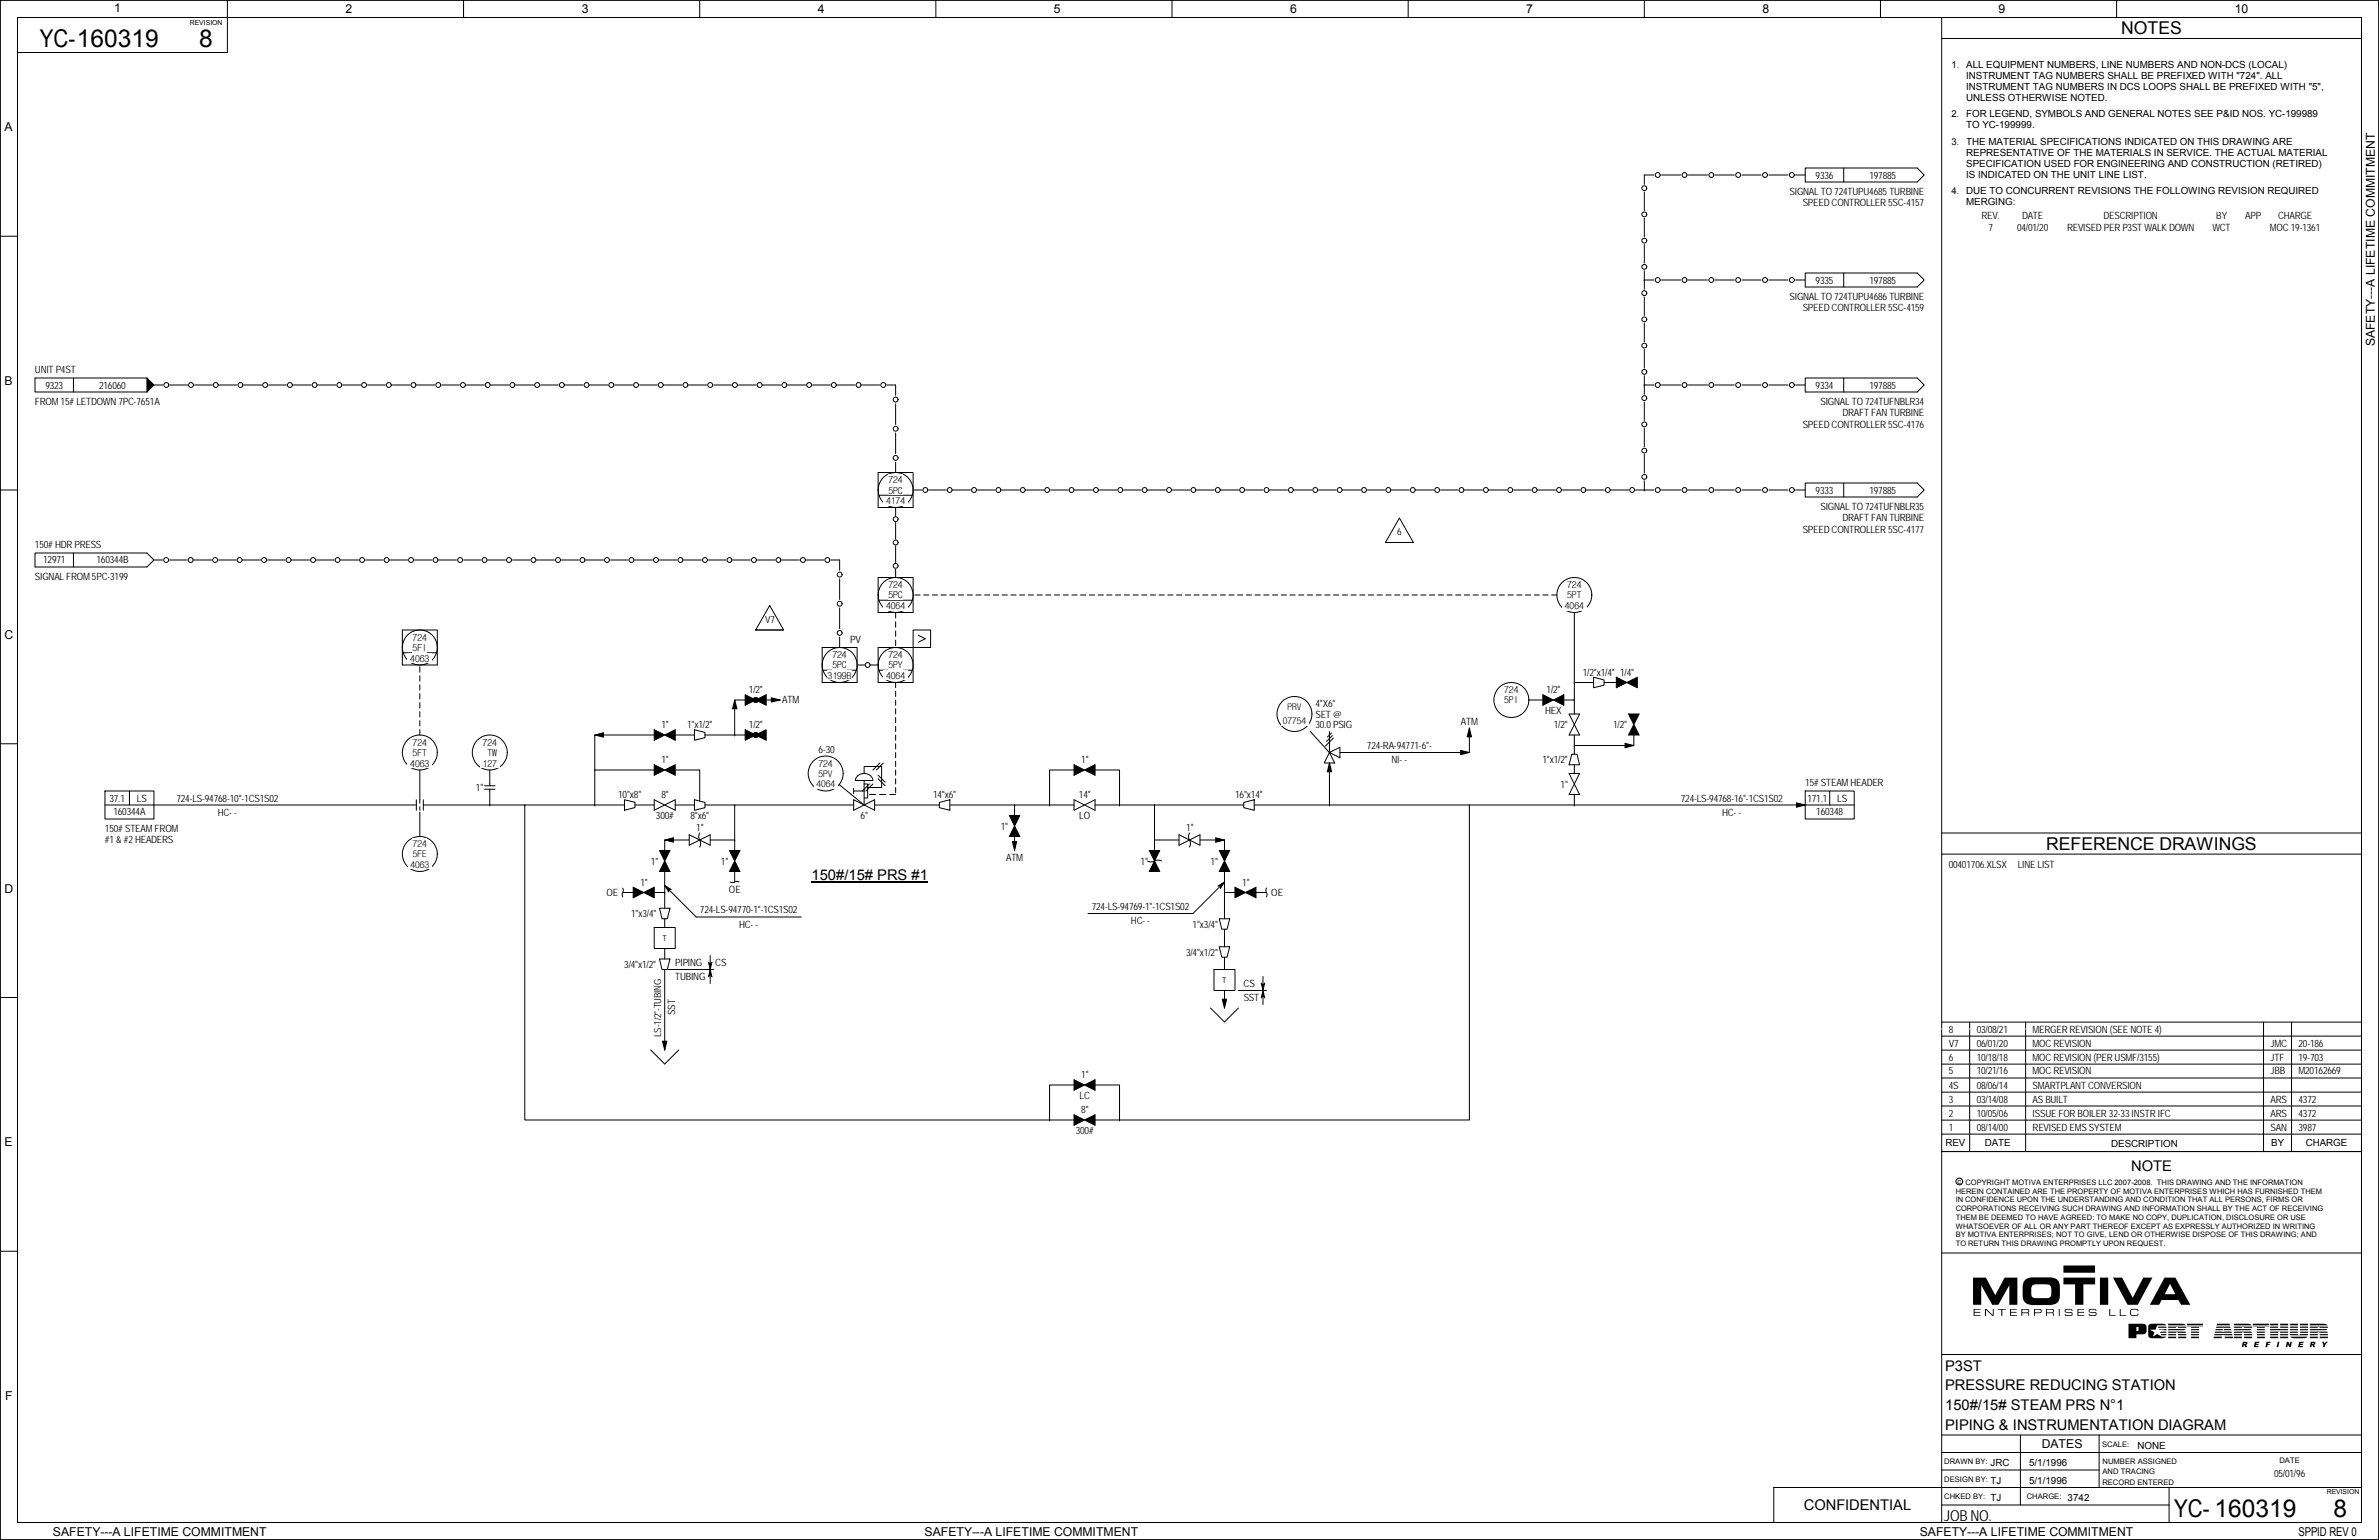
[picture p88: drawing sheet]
<svg xmlns="http://www.w3.org/2000/svg" width="432mm" height="279mm" viewBox="0 0 432 279" stroke-linecap="round" stroke-linejoin="round" font-family="sans-serif">
<defs><g id="words">
<g font-size="4.5">
<text x="7.2" y="8.6">YC-160319</text>
<text x="36.2" y="8.5">8</text>
<text x="394.6" y="275.3">YC- 160319</text>
<text x="423.6" y="275.2">8</text>
</g>
<g font-size="3.2">
<text x="385" y="6.2">NOTES</text>
<text x="371.4" y="154.1">REFERENCE DRAWINGS</text>
</g>
<g font-size="2.7">
<text x="147.3" y="159.7">150#/15# PRS #1</text>
<text x="386.8" y="212.4">NOTE</text>
<text x="353.1" y="248.7">P3ST</text>
<text x="353.1" y="252.2">PRESSURE REDUCING STATION</text>
<text x="353.1" y="255.8">150#/15# STEAM PRS N°1</text>
<text x="353.1" y="259.4">PIPING &amp; INSTRUMENTATION DIAGRAM</text>
<text x="327.4" y="274">CONFIDENTIAL</text>
<text x="352.9" y="275.9">JOB NO.</text>
</g>
<g font-size="2.2">
<text x="20.7" y="2.2">1</text>
<text x="62.7" y="2.4">2</text>
<text x="105.6" y="2.4">3</text>
<text x="148.4" y="2.4">4</text>
<text x="191.3" y="2.4">5</text>
<text x="234.2" y="2.4">6</text>
<text x="277" y="2.4">7</text>
<text x="319.9" y="2.4">8</text>
<text x="362.8" y="2.4">9</text>
<text x="405.6" y="2.4">10</text>
<text x=".8" y="23.8">A</text>
<text x="431" y="62.8" transform="rotate(-90 431 62.8)">SAFETY---A LIFETIME COMMITMENT</text>
<text x=".8" y="69.8">B</text>
<text x=".8" y="115.9">C</text>
<text x=".8" y="161.9">D</text>
<text x=".8" y="208">E</text>
<text x=".9" y="254">F</text>
<text x="370.6" y="262.7">DATES</text>
<text x="9.6" y="278.7">SAFETY---A LIFETIME COMMITMENT</text>
<text x="167.8" y="278.7">SAFETY---A LIFETIME COMMITMENT</text>
<text x="348.4" y="278.7">SAFETY---A LIFETIME COMMITMENT</text>
<text x="417.2" y="278.6">SPPID REV 0</text>
</g>
<g font-size="1.8">
<text x="356.9" y="12.4">ALL EQUIPMENT NUMBERS, LINE NUMBERS AND NON-DCS (LOCAL)</text>
<text x="356.9" y="14.4">INSTRUMENT TAG NUMBERS SHALL BE PREFIXED WITH &quot;724&quot;. ALL</text>
<text x="356.9" y="16.4">INSTRUMENT TAG NUMBERS IN DCS LOOPS SHALL BE PREFIXED WITH &quot;5&quot;,</text>
<text x="356.9" y="18.4">UNLESS OTHERWISE NOTED.</text>
<text x="356.9" y="21.3">FOR LEGEND, SYMBOLS AND GENERAL NOTES SEE P&amp;ID NOS. YC-199989</text>
<text x="356.9" y="23.3">TO YC-199999.</text>
<text x="356.9" y="26.4">THE MATERIAL SPECIFICATIONS INDICATED ON THIS DRAWING ARE</text>
<text x="356.9" y="28.4">REPRESENTATIVE OF THE MATERIALS IN SERVICE. THE ACTUAL MATERIAL</text>
<text x="324.8" y="35.3">SIGNAL TO 724TUPU4685 TURBINE</text>
<text x="329.5" y="32.4">9336</text>
<text x="339.3" y="32.4">197885</text>
<text x="356.9" y="30.3">SPECIFICATION USED FOR ENGINEERING AND CONSTRUCTION (RETIRED)</text>
<text x="356.9" y="32.3">IS INDICATED ON THE UNIT LINE LIST.</text>
<text x="356.9" y="35.3">DUE TO CONCURRENT REVISIONS THE FOLLOWING REVISION REQUIRED</text>
<text x="327.2" y="37.4">SPEED CONTROLLER 5SC-4157</text>
<text x="356.9" y="37.3">MERGING:</text>
<text x="359.6" y="39.8">REV.</text>
<text x="360.9" y="41.8">7</text>
<text x="366.1" y="41.8">04/01/20</text>
<text x="367" y="39.8">DATE</text>
<text x="375.2" y="41.8">REVISED PER P3ST WALK DOWN</text>
<text x="381.8" y="39.8">DESCRIPTION</text>
<text x="401.6" y="41.8">WCT</text>
<text x="402.3" y="39.8">BY</text>
<text x="407.5" y="39.8">APP</text>
<text x="412" y="41.8">MOC 19-1361</text>
<text x="413.5" y="39.8">CHARGE</text>
<text x="329.5" y="51.4">9335</text>
<text x="339.3" y="51.4">197885</text>
<text x="324.8" y="54.4">SIGNAL TO 724TUPU4686 TURBINE</text>
<text x="327.2" y="56.5">SPEED CONTROLLER 5SC-4159</text>
<text x="6.4" y="67.7">UNIT P4ST</text>
<text x="8.2" y="70.5">9323</text>
<text x="18" y="70.5">216060</text>
<text x="329.5" y="70.5">9334</text>
<text x="339.3" y="70.5">197885</text>
<text x="6.4" y="73.4">FROM 15# LETDOWN 7PC-7651A</text>
<text x="327.2" y="77.6">SPEED CONTROLLER 5SC-4176</text>
<text x="330.4" y="73.4">SIGNAL TO 724TUFNBLR34</text>
<text x="334.4" y="75.5">DRAFT FAN TURBINE</text>
<text x="329.5" y="89.5">9333</text>
<text x="339.3" y="89.5">197885</text>
<text x="330.4" y="92.5">SIGNAL TO 724TUFNBLR35</text>
<text x="334.4" y="94.6">DRAFT FAN TURBINE</text>
<text x="6.3" y="99.5">150# HDR PRESS</text>
<text x="253.6" y="97.1">6</text>
<text x="327.2" y="96.6">SPEED CONTROLLER 5SC-4177</text>
<text x="6.3" y="105.2">SIGNAL FROM 5PC-3199</text>
<text x="7.8" y="102.2">12971</text>
<text x="17.5" y="102.2">160344B</text>
<text x="138.9" y="113">V7</text>
<text x="154.3" y="116.6">PV</text>
<text x="135.9" y="125.8">1/2&quot;</text>
<text x="280.7" y="125.8">1/2&quot;</text>
<text x="287.3" y="122.6">1/2&quot;x1/4&quot; 1/4&quot;</text>
<text x="142" y="127.6">ATM</text>
<text x="238.8" y="130.2">SET @</text>
<text x="238.8" y="128.3">4&quot;X6&quot;</text>
<text x="265.2" y="131.4">ATM</text>
<text x="280.5" y="129.5">HEX</text>
<text x="120" y="132.1">1&quot;</text>
<text x="124.7" y="132.1">1&quot;x1/2&quot;</text>
<text x="135.9" y="132.1">1/2&quot;</text>
<text x="148.6" y="136.5">6-30</text>
<text x="238.8" y="132.1">30.0 PSIG</text>
<text x="248.1" y="135.9">724-RA-94771-6&quot;-</text>
<text x="282" y="132.1">1/2&quot;</text>
<text x="292.8" y="132.1">1/2&quot;</text>
<text x="86.4" y="143.5">1&quot;</text>
<text x="120" y="138.5">1&quot;</text>
<text x="196.2" y="138.5">1&quot;</text>
<text x="252.6" y="138.4">NI- -</text>
<text x="280" y="138.4">1&quot;x1/2&quot;</text>
<text x="283.2" y="142.9">1&quot;</text>
<text x="327.7" y="142.6">15# STEAM HEADER</text>
<text x="19.9" y="145.4">37.1</text>
<text x="20.6" y="148">160344A</text>
<text x="24.8" y="145.4">LS</text>
<text x="32" y="145.4">724-LS-94768-10&quot;-1CS1S02</text>
<text x="39.5" y="148">HC- -</text>
<text x="112.2" y="144.8">10&quot;x8&quot;</text>
<text x="119.1" y="148.5">300#</text>
<text x="120" y="144.8">8&quot;</text>
<text x="125.3" y="148.6">8&quot;x6&quot;</text>
<text x="156.2" y="148.6">6&quot;</text>
<text x="169.4" y="144.8">14&quot;x6&quot;</text>
<text x="195.8" y="144.8">14&quot;</text>
<text x="195.9" y="148.5">LO</text>
<text x="224.2" y="144.8">16&quot;x14&quot;</text>
<text x="305.1" y="145.4">724-LS-94768-16&quot;-1CS1S02</text>
<text x="312.6" y="148">HC- -</text>
<text x="328.1" y="145.4">171.1</text>
<text x="329.7" y="148">160348</text>
<text x="333.4" y="145.4">LS</text>
<text x="19" y="150.9">150# STEAM FROM</text>
<text x="19" y="153">#1 &amp; #2 HEADERS</text>
<text x="126.4" y="150.8">1&quot;</text>
<text x="181.6" y="150.5">1&quot;</text>
<text x="215.3" y="150.8">1&quot;</text>
<text x="116.2" y="160.7">1&quot;</text>
<text x="118.1" y="156.9">1&quot;</text>
<text x="130.8" y="156.9">1&quot;</text>
<text x="132.3" y="161.9">OE</text>
<text x="182.6" y="156.2">ATM</text>
<text x="207" y="156.9">1&quot;</text>
<text x="219.7" y="156.9">1&quot;</text>
<text x="225.4" y="160.7">1&quot;</text>
<text x="353.7" y="157.5">00401706.XLSX</text>
<text x="366.2" y="157.5">LINE LIST</text>
<text x="110.1" y="162.6">OE</text>
<text x="114.6" y="166.4">1&quot;x3/4&quot;</text>
<text x="127" y="165.7">724-LS-94770-1&quot;-1CS1S02</text>
<text x="198.2" y="165.1">724-LS-94769-1&quot;-1CS1S02</text>
<text x="205.3" y="167.6">HC- -</text>
<text x="230.7" y="162.6">OE</text>
<text x="134.2" y="168.3">HC- -</text>
<text x="215.3" y="173.4">3/4&quot;x1/2&quot;</text>
<text x="216.5" y="168.3">1&quot;x3/4&quot;</text>
<text x="113.3" y="175.6">3/4&quot;x1/2&quot;</text>
<text x="122.6" y="175.3">PIPING</text>
<text x="122.6" y="177.8">TUBING</text>
<text x="129.8" y="175.3">CS</text>
<text x="225.7" y="179.1">CS</text>
<text x="122.6" y="184.1" transform="rotate(-90 122.6 184.1)">SST</text>
<text x="225.7" y="181.6">SST</text>
<text x="120" y="188.1" transform="rotate(-90 120 188.1)">LS-1/2&quot;-TUBING</text>
<text x="353.7" y="189.9">V7</text>
<text x="353.7" y="187.3">8</text>
<text x="358.8" y="189.9">06/01/20</text>
<text x="358.8" y="187.3">03/08/21</text>
<text x="368.9" y="189.9">MOC REVISION</text>
<text x="368.9" y="187.3">MERGER REVISION (SEE NOTE 4)</text>
<text x="412.1" y="189.9">JMC</text>
<text x="417.2" y="189.9">20-186</text>
<text x="196.2" y="195.6">1&quot;</text>
<text x="353.7" y="197.5">4S</text>
<text x="353.7" y="194.9">5</text>
<text x="353.7" y="192.4">6</text>
<text x="358.8" y="194.9">10/21/16</text>
<text x="358.8" y="197.5">08/06/14</text>
<text x="358.8" y="192.4">10/18/18</text>
<text x="368.9" y="197.5">SMARTPLANT CONVERSION</text>
<text x="368.9" y="194.9">MOC REVISION</text>
<text x="368.9" y="192.4">MOC REVISION (PER USMF/3155)</text>
<text x="412.1" y="194.9">JBB</text>
<text x="412.1" y="192.4">JTF</text>
<text x="417.2" y="192.4">19-703</text>
<text x="417.2" y="194.9">M20162669</text>
<text x="195.9" y="199.3">LC</text>
<text x="196.2" y="202">8&quot;</text>
<text x="353.7" y="202.6">2</text>
<text x="353.7" y="200">3</text>
<text x="358.8" y="202.6">10/05/06</text>
<text x="358.8" y="200">03/14/08</text>
<text x="368.9" y="202.6">ISSUE FOR BOILER 32-33 INSTR IFC</text>
<text x="368.9" y="200">AS BUILT</text>
<text x="412.1" y="202.6">ARS</text>
<text x="412.1" y="200">ARS</text>
<text x="417.2" y="202.6">4372</text>
<text x="417.2" y="200">4372</text>
<text x="195.3" y="205.7">300#</text>
<text x="353.1" y="208">REV</text>
<text x="353.7" y="205.1">1</text>
<text x="358.8" y="205.1">08/14/00</text>
<text x="360.2" y="207.9">DATE</text>
<text x="368.9" y="205.1">REVISED EMS SYSTEM</text>
<text x="383.2" y="208">DESCRIPTION</text>
<text x="412.1" y="205.1">SAN</text>
<text x="412.2" y="208">BY</text>
<text x="417.2" y="205.1">3987</text>
<text x="418.5" y="208">CHARGE</text>
<text x="388" y="262.9">NONE</text>
<text x="361.3" y="266">JRC</text>
<text x="361.3" y="269.2">TJ</text>
<text x="368.3" y="266">5/1/1996</text>
<text x="368.3" y="269.2">5/1/1996</text>
<text x="412.7" y="268">05/01/96</text>
<text x="361.3" y="272.4">TJ</text>
<text x="375.3" y="272.4">3742</text>
</g>
<g font-size="1.7">
<text x="354.2" y="12.3">1.</text>
<text x="354.2" y="21.2">2.</text>
<text x="354.2" y="26.3">3.</text>
<text x="354.2" y="35.2">4.</text>
<text x="161.2" y="87.6">724</text>
<text x="161.2" y="89.5">5PC</text>
<text x="160.8" y="91.4">4174</text>
<text x="161.2" y="106.7">724</text>
<text x="284.4" y="106.7">724</text>
<text x="160.8" y="110.5">4064</text>
<text x="161.2" y="108.6">5PC</text>
<text x="284" y="110.5">4064</text>
<text x="284.4" y="108.6">5PT</text>
<text x="74.9" y="116.2">724</text>
<text x="74.9" y="118.1">5FI</text>
<text x="151.1" y="119.4">724</text>
<text x="161.2" y="119.4">724</text>
<text x="74.5" y="120">4063</text>
<text x="150.2" y="123.2">3199B</text>
<text x="151.1" y="121.3">5PC</text>
<text x="160.8" y="123.2">4064</text>
<text x="161.2" y="121.3">5PY</text>
<text x="273" y="125.7">724</text>
<text x="232.9" y="131.4">07754</text>
<text x="233.7" y="128.9">PRV</text>
<text x="273" y="127.6">5PI</text>
<text x="74.9" y="135.3">724</text>
<text x="74.9" y="137.2">5FT</text>
<text x="87.6" y="135.3">724</text>
<text x="88.5" y="137.2">TW</text>
<text x="74.5" y="139.1">4063</text>
<text x="87.6" y="139.1">127</text>
<text x="148.2" y="142.9">4064</text>
<text x="148.5" y="139.1">724</text>
<text x="148.6" y="140.9">5PV</text>
<text x="74.9" y="153.7">724</text>
<text x="74.9" y="155.6">5FE</text>
<text x="74.5" y="157.5">4063</text>
</g>
<g font-size="1.4">
<text x="120.3" y="170.7">T</text>
<text x="221.9" y="178.3">T</text>
<text x="355.3" y="214.8">c COPYRIGHT MOTIVA ENTERPRISES LLC 2007-2008. THIS DRAWING AND THE INFORMATION</text>
<text x="355" y="216.6">HEREIN CONTAINED ARE THE PROPERTY OF MOTIVA ENTERPRISES WHICH HAS FURNISHED THEM</text>
<text x="355" y="218.1">IN CONFIDENCE UPON THE UNDERSTANDING AND CONDITION THAT ALL PERSONS, FIRMS OR</text>
<text x="355" y="219.7">CORPORATIONS RECEIVING SUCH DRAWING AND INFORMATION SHALL BY THE ACT OF RECEIVING</text>
<text x="355" y="221.3">THEM BE DEEMED TO HAVE AGREED: TO MAKE NO COPY, DUPLICATION, DISCLOSURE OR USE</text>
<text x="355" y="222.9">WHATSOEVER OF ALL OR ANY PART THEREOF EXCEPT AS EXPRESSLY AUTHORIZED IN WRITING</text>
<text x="355" y="224.5">BY MOTIVA ENTERPRISES; NOT TO GIVE, LEND OR OTHERWISE DISPOSE OF THIS DRAWING; AND</text>
<text x="355" y="226.1">TO RETURN THIS DRAWING PROMPTLY UPON REQUEST.</text>
<text x="381.6" y="262.6">SCALE:</text>
<text x="352.9" y="265.7">DRAWN BY:</text>
<text x="352.9" y="268.8">DESIGN BY:</text>
<text x="381.6" y="269.3">RECORD ENTERED</text>
<text x="381.6" y="267.4">AND TRACING</text>
<text x="381.6" y="265.6">NUMBER ASSIGNED</text>
<text x="413.7" y="265.4">DATE</text>
<text x="352.9" y="272">CHKED BY:</text>
<text x="367.9" y="272">CHARGE:</text>
</g>
<g font-size="1.3">
<text x="34.5" y="4.5">REVISION</text>
<text x="422.3" y="271.1">REVISION</text>
</g>
</g></defs>
<g fill="none" stroke="#fff" stroke-width=".18">
<path d="M356.2 10.8h1.3M356.2 19.7h1.3M356.9 10.2v1.3M356.9 19v1.3M352.4 156.8h1.3M353.1 156.2v1.3M121.3 174.6h1.3M121.9 174v1.3M352.4 199.4h1.3M352.4 196.8h1.3M352.4 191.8h1.3M352.4 189.2h1.3"/>
<path d="M352.4 194.3h1.3M353.1 196.2v1.3M353.1 198.8v1.2M353.1 188.6v1.3M353.1 191.1v1.3M353.1 193.7v1.3M357.5 196.8h1.3M357.5 194.3h1.3M357.5 199.4h1.3M357.5 191.8h1.3M357.5 189.2h1.3M358.1 196.2v1.3"/>
<path d="M358.1 188.6v1.3M358.1 191.1v1.3M358.1 193.7v1.3M358.1 198.8v1.2M367.7 194.3h1.3M367.7 199.4h1.3M367.7 196.8h1.3M367.7 191.8h1.3M367.7 189.2h1.3M368.3 188.6v1.3M368.3 191.1v1.3M368.3 193.7v1.3"/>
<path d="M368.3 196.2v1.3M368.3 198.8v1.2M410.8 194.3h1.3M410.8 199.4h1.3M410.8 191.8h1.3M410.8 189.2h1.3M411.5 188.6v1.3M411.5 191.1v1.3M411.5 193.7v1.3M411.5 198.8v1.2M415.9 194.3h1.3M415.9 199.4h1.3"/>
<path d="M415.9 191.8h1.3M415.9 189.2h1.3M416.6 188.6v1.3M416.6 191.1v1.3M416.6 193.7v1.3M416.6 198.8v1.2M352.4 201.9h1.3M352.4 204.5h1.3M353.1 201.3v1.3M353.1 203.8v1.3M357.5 201.9h1.3M357.5 204.5h1.3"/>
<path d="M358.1 201.3v1.3M358.1 203.8v1.3M367.7 201.9h1.3M367.7 204.5h1.3M368.3 201.3v1.3M368.3 203.8v1.3M410.8 201.9h1.3M410.8 204.5h1.3M411.5 201.3v1.3M411.5 203.8v1.3M415.9 201.9h1.3M415.9 204.5h1.3"/>
<path d="M416.6 201.3v1.3M416.6 203.8v1.3M411.5 267.3h1.3M412.1 266.7v1.3"/>
</g>
<path d="M132.4 154.3h1.9l-1 1.9zM133.3 156.2l1 1.9h-1.9zM114.9 161l1.9 .9-1.9 1zM116.8 161.9l1.9-.9v1.9z" fill="#000"/>
<g fill="none" stroke="#000" stroke-width=".18">
<path d="M118.7 145.1v1.9l3.9-1.9v1.9zM120.6 158.1v3.8M125.1 152.4h-4.4v1.9M128.9 152.4h4.4M132.4 154.3l1.9 3.8h-1.9l1.9-3.8zM133.3 158.1v1.9M154.9 145.1v1.9l3.8-1.9v1.9zM158.7 146h11.8M170.5 145.6l1.9-.5v1.9l-1.9-.5zM113 161.9h1.9M114.9 161l3.8 1.9v-1.9l-3.8 1.9zM118.7 168.3h3.9v3.8h-3.9z"/>
<path d="M120.6 161.9h.1"/>
</g>
<path d="M156.2 146.9h1.3v2.1h-1.3z" fill="#fff"/>
<circle cx="149.9" cy="140.3" r="3.2" fill="none" stroke="#000" stroke-width=".18"/>
<g fill="#fff">
<path d="M147.8 141.4h4.2v1.7h-4.2z"/>
<path d="M148.5 137.6h2.7v1.7h-2.7z"/>
<path d="M148.6 139.5h2.5v1.7h-2.5z"/>
</g>
<g fill="none" stroke="#000" stroke-width=".18">
<path d="M159.7 138.4l-1.3 1.3M160.3 138.4l-1.2 1.3M155.5 140.9a1.69 1.69 0 0 1 2.9 .7h-3.1zM156.8 142.2h.7v2.6h-.7M156.8 140.3v-1.2h3.2v3.8h-2.5M156.8 141.6v4.5l-4.5-3.8M157.8 142.2l-1.3 1.3M158.4 142.2l-1.2 1.3M159.4 141.3l1.3 1.3M159.4 140.7l1.3 1.2M194.9 145.1l3.9 1.9v-1.9l-3.9 1.9z"/>
<circle cx="285.7" cy="107.9" r="3.2"/>
</g>
<g fill="#fff">
<path d="M284.4 105.2h2.7v1.7h-2.7z"/>
<path d="M283.6 109h4.3v1.7h-4.3z"/>
<path d="M284.4 107.1h2.7v1.7h-2.7z"/>
</g>
<g fill="none" stroke="#000" stroke-width=".18">
<path d="M159.4 104.8h6.3v6.3h-6.3zM159.5 108.9h6.1"/>
<circle cx="162.6" cy="107.9" r="3.2"/>
</g>
<g fill="#fff">
<path d="M161.2 105.2h2.7v1.7h-2.7z"/>
<path d="M160.4 109h4.3v1.7h-4.3z"/>
<path d="M161.2 107.1h2.7v1.7h-2.7z"/>
</g>
<g fill="none" stroke="#000" stroke-width=".18">
<path d="M27.9 146h47.7M75.6 145.1v1.9M76.2 145.1v.6M76.2 146.4v.6M76.8 145.1v1.9M133.3 146h.1M133.3 152.4h.1M133.3 146v8.3M119.7 164.8h1.9l-.5 1.9h-.9zM119.7 174h1.9l-.5 1.9h-.9zM120.6 161.9v2.9M120.6 166.7v1.6"/>
<path d="M120.6 172.1v1.9M120.6 175.9v14.6M121.3 175.9h8.2M128.6 177.2l.3-.4 .3 .4M128.6 174.6h.1M128.8 176.2h.2M128.9 175.9l.3 1.3M128.9 175.9l-.3 1.3M128.9 173.4v5M128.9 175l-.3-.4 .3 1.3M129.2 174.6h.1M129.2 174.6l-.3 1.3"/>
<path d="M129.2 174.6l-.3 .4M118.1 190.5l2.5 2.5 2.6-2.5M120.2 188.9h.8l-.4 1.6z"/>
<circle cx="76.2" cy="136.5" r="3.2"/>
</g>
<g fill="#000">
<path d="M120.2 188.9h.8l-.4 1.6z"/>
<path d="M128.9 175.9l.3 1.3-.3-.4-.3 .4z" fill-rule="evenodd"/>
<path d="M128.6 174.6l.3 .4 .3-.4-.3 1.3z" fill-rule="evenodd"/>
</g>
<g fill="#fff">
<path d="M74.9 133.8h2.6v1.7h-2.6z"/>
<path d="M74 137.6h4.4v1.7h-4.4z"/>
<path d="M74.9 135.7h2.6v1.7h-2.6z"/>
</g>
<g fill="none" stroke="#000" stroke-width=".18">
<path d="M73 114.3h6.4v6.3h-6.4zM73.2 118.4h6"/>
<circle cx="76.2" cy="117.5" r="3.2"/>
</g>
<g fill="#fff">
<path d="M74.9 114.7h2.6v1.7h-2.6z"/>
<path d="M74 118.5h4.4v1.7h-4.4z"/>
<path d="M74.9 116.6h2.6v1.7h-2.6z"/>
</g>
<circle cx="88.9" cy="136.5" r="3.2" fill="none" stroke="#000" stroke-width=".18"/>
<g fill="#fff">
<path d="M87.6 133.8h2.6v1.7h-2.6z"/>
<path d="M87.2 137.6h3.4v1.7h-3.4z"/>
<path d="M87.6 135.7h2.6v1.7h-2.6z"/>
</g>
<circle cx="76.2" cy="154.9" r="3.2" fill="none" stroke="#000" stroke-width=".18"/>
<g fill="#fff">
<path d="M74.1 156h4.2v1.7h-4.2z"/>
<path d="M74.9 152.2h2.6v1.7h-2.6z"/>
<path d="M74.9 154.1h2.6v1.7h-2.6z"/>
</g>
<g fill="none" stroke="#000" stroke-width=".18">
<path d="M76.2 121v1M76.2 122.6v1M76.2 124.2v1M76.2 125.9v.9M76.2 127.5v1M76.2 129.1v1M76.2 130.7v1M76.2 132.4v.9M76.2 139.7v5.4M107.9 139.7h.1M107.9 139.7h10.8M118.7 133.3h-10.7v12.7"/>
<path d="M118.7 132.4l3.9 1.9v-1.9l-3.9 1.9zM118.7 138.7v2l3.9-2v2zM122.6 133.3h3.4M122.6 139.7h4.4v5.6M126 132.4l2 .5v.9l-2 .5zM128 133.3h7.3M133.3 133.3h.1M135.3 127h-2v6.3M139.1 127h2.5M194.9 139.7h-4.4v6.3M194.9 138.7l3.9 2v-2l-3.9 2zM198.8 139.7h4.4v6.3"/>
<path d="M241.3 132.7v3.8M241.3 138.4v7.6M241.3 136.5l1 1.9h-2zM241.3 136.5l1.9-.9v1.9zM241.7 133l-.8 .7M241.8 133.5l-1 1M242 133.9l-1.4 1.4M266.7 132.1v4.4h-23.5M277.5 127h2.5M280 126l3.8 2v-2l-3.8 2zM283.8 127h2M284.8 129.5h1.9l-1.9 3.8h1.9z"/>
<path d="M285.3 136.8h.9l.5 1.9h-1.9zM285.8 135.3h.1M285.8 133.3v3.5M285.8 127h.1M285.8 127v2.5M285.8 138.7v1.6M296.5 133.3v2h-10.7M76.2 147.3v4.5M107.9 146h.1M154.9 143.5h1.9M154.9 143v1M172.4 146h11.8"/>
<path d="M183.2 148l1.9 3.8h-1.9l1.9-3.8zM184.1 146h.1M184.1 146h10.8M184.1 146v2M184.1 151.8v2.5M190.5 146h.1M198.8 146h4.4M203.2 146h.1M225.7 145.6l1.9-.5v1.9l-1.9-.5zM227.6 146h13.7M241.3 146h.1M284.8 140.3l1.9 3.8h-1.9l1.9-3.8z"/>
<path d="M285.8 144.1v1.9"/>
<circle cx="234.9" cy="129.5" r="3.2"/>
</g>
<path d="M118.7 132.4l1.9 .9-1.9 1zM120.6 139.7l2-1v2zM120.6 133.3l2-.9v1.9zM196.8 139.7l2-1v2zM280 126l1.9 1-1.9 1zM281.9 127l1.9-1v2zM118.7 138.7l2 1-2 1zM183.2 148h1.9l-1 1.9zM184.1 149.9l1 1.9h-1.9zM194.9 138.7l1.9 1-1.9 1z" fill="#000"/>
<path d="M147.3 135.9h1.3M148 135.3v1.2" fill="none" stroke="#fff" stroke-width=".18"/>
<g fill="#fff">
<path d="M232.4 130h5.1v1.7h-5.1z"/>
<path d="M233.7 127.4h2.5v1.7h-2.5z"/>
</g>
<g fill="none" stroke="#000" stroke-width=".18">
<path d="M159.4 85.7h6.3v6.4h-6.3zM159.5 89.9h6.1M166.1 107.9h.9M167.6 107.9h1M169.2 107.9h1M170.8 107.9h.9M172.4 107.9h.9M174 107.9h.9M175.6 107.9h.9M177.1 107.9h1M178.7 107.9h1M180.3 107.9h1"/>
<path d="M181.9 107.9h.9M183.5 107.9h.9M185.1 107.9h.9M186.6 107.9h1M188.2 107.9h1M189.8 107.9h1M191.4 107.9h.9M193 107.9h.9M194.5 107.9h1M196.1 107.9h1M197.7 107.9h1M199.3 107.9h1"/>
<path d="M200.9 107.9h.9M202.5 107.9h.9M204 107.9h1M205.6 107.9h1M207.2 107.9h1M208.8 107.9h.9M210.4 107.9h.9M212 107.9h.9M213.6 107.9h.9M215.1 107.9h1M216.7 107.9h1M218.3 107.9h.9"/>
<path d="M219.9 107.9h.9M221.5 107.9h.9M223.1 107.9h.9M224.6 107.9h1M226.2 107.9h1M227.8 107.9h.9M229.4 107.9h.9M231 107.9h.9M232.5 107.9h1M234.1 107.9h1M235.7 107.9h1M237.3 107.9h1"/>
<path d="M238.9 107.9h.9M240.5 107.9h.9M242 107.9h1M243.6 107.9h1M245.2 107.9h1M246.8 107.9h.9M248.4 107.9h.9M250 107.9h.9M251.5 107.9h1M253.1 107.9h1M254.7 107.9h1M256.3 107.9h.9"/>
<path d="M257.9 107.9h.9M259.5 107.9h.9M261 107.9h1M262.6 107.9h1M264.2 107.9h1M265.8 107.9h.9M267.4 107.9h.9M269 107.9h.9M270.6 107.9h.9M272.1 107.9h1M273.7 107.9h1M275.3 107.9h.9"/>
<path d="M276.9 107.9h.9M278.5 107.9h.9M280 107.9h1M281.6 107.9h1M140 126.6l1.6 .4-1.6 .4zM237.8 132.7l3.5 3.9M241.3 138.4l.4 1.6h-.8zM266.7 132.1l.4 1.6h-.8zM95.2 146h.1M95.2 146v57.2h99.7M95.2 146h12.7M183.7 152.7h.8l-.4 1.6z"/>
<path d="M203.2 146h6.3M209.5 146h.1M209.5 152.4h.1M209.5 146v8.3M209.5 152.4h4.5M217.8 152.4h4.5v1.9M222.2 158.1v8.6M241.3 146h25.4M266.7 146h.1M266.7 146.1v57.1h-67.9M326.1 145.7l1.6 .4-1.6 .4zM327.7 143.5h8.8v5.1h-8.8z"/>
<path d="M327.7 146h8.8M332.1 143.5v2.5M220.3 175.9h3.9v3.8h-3.9zM221.3 166.7h1.9l-.5 1.9h-.9zM221.3 171.8h1.9l-.5 1.9h-.9zM222.2 161.9h.1M222.2 168.6v3.2M222.2 173.7v2.2M222.2 179.7v3.2M224.2 161l3.8 1.9v-1.9l-3.8 1.9zM224.8 179.7h5.1M228 161.9h1.9"/>
<path d="M229.2 179.4h.1M229.2 179.7l-.3 1.3M229.2 177.2v5M229.2 179.7l.3 1.3M229.3 178.8l-.4-.4 .3 1.3M229.5 178.4l-.3 1.3M229.6 178.4l-.4 .4M194.9 196.8h-4.4v6.4M194.9 195.9v1.9l3.9-1.9v1.9zM198.8 196.8h4.4v6.4M219.7 182.9l2.5 2.5 2.6-2.5M221.8 181.3h.8l-.4 1.6z"/>
<path d="M228.9 181l.4-.4 .3 .4M228.9 181h.1M229.5 181h.1M190.5 203.2h.1M194.9 202.2l3.9 2v-2l-3.9 2zM203.2 203.2h.1"/>
<circle cx="162.6" cy="88.9" r="3.2"/>
</g>
<g fill="#000">
<path d="M140 126.6l1.6 .4-1.6 .4zM241.3 138.4l.4 1.6h-.8zM266.7 132.1l.4 1.6h-.8zM183.7 152.7h.8l-.4 1.6zM326.1 145.7l1.6 .3-1.6 .5zM224.2 161l1.9 .9-1.9 1zM226.1 161.9l1.9-.9v1.9zM194.9 195.9l1.9 1-1.9 .9zM196.8 196.8l2-.9v1.9zM221.8 181.3h.8l-.4 1.6zM194.9 202.2l1.9 1-1.9 1zM196.8 203.2l2-1v2z"/>
<path d="M229.2 179.7l.3 1.3-.3-.4-.3 .4z" fill-rule="evenodd"/>
<path d="M228.9 178.4l.3 .4 .3-.4-.3 1.3z" fill-rule="evenodd"/>
</g>
<path d="M146 158.7h1.3M146.7 158.1v1.3" fill="none" stroke="#fff" stroke-width=".18"/>
<path d="M147.3 160h21.1" fill="none" stroke="#000" stroke-width=".19"/>
<g fill="#fff">
<path d="M161.2 86.1h2.7v1.8h-2.7z"/>
<path d="M160.4 89.9h4.3v1.8h-4.3z"/>
<path d="M161.2 88h2.7v1.8h-2.7z"/>
</g>
<g fill="none" stroke="#000" stroke-width=".18">
<path d="M384.2 0v3.2M0 0h431.8v279.4h-431.8zM3.2 3.2h425.4v273h-425.4zM41.3 0v9.5h-38.1M84.1 0v3.2M127 0v3.2M169.9 0v3.2M212.7 0v3.2M255.6 0v3.2M298.4 0v3.2M341.3 0v3.2M352.4 3.2v273"/>
<path d="M352.4 7h76.2M298.4 34.8v3.4M298.4 39.6v3.4M300.2 31.7l-1.8 .1v1.6M301.6 31.7h3.5M306.5 31.7h3.4M311.3 31.7h3.5M316.2 31.7h3.5M321.1 31.7h3.4M325.9 31.7h1.8M327.7 30.5h20.3l1.3 1.2-1.3 1.3h-20.3zM334.6 30.5v2.5"/>
<path d="M0 42.9h3.2M298.4 50.8h.1M298.4 44.3v3.4M298.4 49.1v3.4M298.4 53.9v3.4M298.4 58.6v3.4M298.4 50.8h1.8M301.6 50.8h3.5M306.5 50.8h3.4M311.3 50.8h3.5M316.2 50.8h3.5M321.1 50.8h3.4"/>
<path d="M325.9 50.8h1.8M327.7 49.5h20.3l1.3 1.3-1.3 1.3h-20.3zM334.6 49.5v2.6M13.3 68.6v2.5M26.7 68.6l1.2 1.2-1.2 1.3M26.7 68.6v2.5M26.7 68.6h-20.4v2.5h20.4M27.9 69.8h1.6M30.8 69.8h3.2M35.3 69.8h3.2M39.8 69.8h3.2M44.3 69.8h3.2"/>
<path d="M48.8 69.8h3.2M53.3 69.8h3.2M57.7 69.8h3.3M62.2 69.8h3.2M66.7 69.8h3.2M71.2 69.8h3.2M75.7 69.8h3.2M80.2 69.8h3.2M84.7 69.8h3.2M89.2 69.8h3.2M93.6 69.8h3.3M98.1 69.8h3.2"/>
<path d="M102.6 69.8h3.2M107.1 69.8h3.2M111.6 69.8h3.2M116.1 69.8h3.2M120.6 69.8h3.2M125.1 69.8h3.2M129.5 69.8h3.3M134 69.8h3.2M138.5 69.8h3.2M143 69.8h3.2M147.5 69.8h3.2M152 69.8h3.2"/>
<path d="M156.5 69.8h3.2M161 69.8h1.6v1.9M162.6 73.3v3.7M162.6 78.5v3.8M298.4 69.8h.1M298.4 69.8h1.8M298.4 63.4v3.4M298.4 68.2v3.3M298.4 72.9v3.4M298.4 77.7v3.4M301.6 69.8h3.5M306.5 69.8h3.4"/>
<path d="M311.3 69.8h3.5M316.2 69.8h3.5M321.1 69.8h3.4M325.9 69.8h1.8M327.7 68.6h20.3l1.3 1.3-1.3 1.2h-20.3zM334.6 68.6v2.5M0 88.9h3.2M162.6 83.8v1.9M162.6 92.1v1.5M162.6 94.8v3M162.6 99v3M165.7 88.9h1.6"/>
<path d="M168.6 88.9h3.1M173 88.9h3.2M177.4 88.9h3.2M181.8 88.9h3.2M186.3 88.9h3.1M190.7 88.9h3.2M195.1 88.9h3.2M199.3 88.9a.43 .43 0 0 0-.6-.4 .43 .43 0 0 0-.1 .7 .43 .43 0 0 0 .7-.2l.1-.1M199.5 88.9h3.2M204 88.9h3.1M208.4 88.9h3.2M212.8 88.9h3.2"/>
<path d="M217.2 88.9h3.2M221.7 88.9h3.1M226.1 88.9h3.2M230.5 88.9h3.2M234.9 88.9h3.2M239.4 88.9h3.1M243.8 88.9h3.2M248.2 88.9h3.2M251.5 98.4h5M252.6 88.9h3.2M254 94l2.5 4.4h-5zM257 88.9h3.2"/>
<path d="M261.3 88.9a.43 .43 0 0 0-.6-.4 .43 .43 0 0 0-.1 .7 .43 .43 0 0 0 .7-.2v-.1M261.5 88.9h3.1M265.9 88.9h3.2M270.3 88.9h3.2M274.7 88.9h3.2M279.2 88.9h3.1M283.6 88.9h3.2M288 88.9h3.2M292.4 88.9h3.2M296.9 88.9h3.3M298.4 88.9h.1M298.4 82.4v3.4"/>
<path d="M298.4 87.2v1.7M301.6 88.9h3.5M306.5 88.9h3.4M311.3 88.9h3.5M316.2 88.9h3.5M321.1 88.9h3.4M325.9 88.9h1.8M327.7 87.6h20.3l1.3 1.3-1.3 1.3h-20.3zM334.6 87.6v2.6M162.6 103.3v1.5M0 134.9h3.2M352.4 155h76.2"/>
<path d="M352.4 151.1h76.2M0 181h3.2M352.4 198.1h76.2M352.4 195.6h76.2M352.4 193.1h76.2M352.4 190.5h76.2M352.4 188h76.2M352.4 185.4h76.2M357.5 185.4v23.5M367.7 185.4v23.5M410.8 185.4v23.5M415.9 185.4v23.5"/>
<path d="M352.4 208.9h76.2M352.4 203.2h76.2M352.4 205.8h76.2M352.4 200.7h76.2M0 227h3.2M352.4 227.3h76.2M352.4 245.7h76.2M321.9 269.9v6.3M321.9 269.9h30.5M352.4 269.9h76.2M352.4 260.3h76.2M352.4 266.7h28.6"/>
<path d="M352.4 263.5h28.5M352.4 273h41.3M366.7 260.3v12.7M381 263.5h47.6M381 260.3v9.6M393.7 269.9v6.3"/>
<circle cx="298.5" cy="38.9" r=".44"/>
<circle cx="298.5" cy="34.1" r=".44"/>
<circle cx="300.9" cy="31.8" r=".44"/>
<circle cx="305.8" cy="31.8" r=".44"/>
<circle cx="310.6" cy="31.8" r=".44"/>
<circle cx="315.5" cy="31.8" r=".44"/>
<circle cx="320.4" cy="31.8" r=".44"/>
<circle cx="325.2" cy="31.8" r=".44"/>
<circle cx="298.5" cy="43.7" r=".44"/>
<circle cx="298.5" cy="53.2" r=".44"/>
<circle cx="298.5" cy="57.9" r=".44"/>
<circle cx="298.5" cy="48.4" r=".44"/>
<circle cx="300.9" cy="50.8" r=".44"/>
<circle cx="305.8" cy="50.8" r=".44"/>
<circle cx="310.6" cy="50.8" r=".44"/>
<circle cx="315.5" cy="50.8" r=".44"/>
<circle cx="320.4" cy="50.8" r=".44"/>
<circle cx="325.2" cy="50.8" r=".44"/>
<circle cx="30.2" cy="69.9" r=".44"/>
<circle cx="34.7" cy="69.9" r=".44"/>
<circle cx="39.2" cy="69.9" r=".44"/>
<circle cx="43.6" cy="69.9" r=".44"/>
<circle cx="48.1" cy="69.9" r=".44"/>
<circle cx="52.6" cy="69.9" r=".44"/>
<circle cx="57.1" cy="69.9" r=".44"/>
<circle cx="61.6" cy="69.9" r=".44"/>
<circle cx="66.1" cy="69.9" r=".44"/>
<circle cx="70.6" cy="69.9" r=".44"/>
<circle cx="75.1" cy="69.9" r=".44"/>
<circle cx="79.5" cy="69.9" r=".44"/>
<circle cx="84" cy="69.9" r=".44"/>
<circle cx="88.5" cy="69.9" r=".44"/>
<circle cx="93" cy="69.9" r=".44"/>
<circle cx="97.5" cy="69.9" r=".44"/>
<circle cx="102" cy="69.9" r=".44"/>
<circle cx="106.5" cy="69.9" r=".44"/>
<circle cx="111" cy="69.9" r=".44"/>
<circle cx="115.4" cy="69.9" r=".44"/>
<circle cx="119.9" cy="69.9" r=".44"/>
<circle cx="124.4" cy="69.9" r=".44"/>
<circle cx="128.9" cy="69.9" r=".44"/>
<circle cx="133.4" cy="69.9" r=".44"/>
<circle cx="137.9" cy="69.9" r=".44"/>
<circle cx="142.4" cy="69.9" r=".44"/>
<circle cx="146.9" cy="69.9" r=".44"/>
<circle cx="151.3" cy="69.9" r=".44"/>
<circle cx="155.8" cy="69.9" r=".44"/>
<circle cx="160.3" cy="69.9" r=".44"/>
<circle cx="162.6" cy="77.8" r=".44"/>
<circle cx="162.6" cy="72.5" r=".44"/>
<circle cx="298.5" cy="77" r=".44"/>
<circle cx="298.5" cy="72.2" r=".44"/>
<circle cx="298.5" cy="67.5" r=".44"/>
<circle cx="298.5" cy="62.7" r=".44"/>
<circle cx="300.9" cy="69.9" r=".44"/>
<circle cx="305.8" cy="69.9" r=".44"/>
<circle cx="310.6" cy="69.9" r=".44"/>
<circle cx="315.5" cy="69.9" r=".44"/>
<circle cx="320.4" cy="69.9" r=".44"/>
<circle cx="325.2" cy="69.9" r=".44"/>
<circle cx="162.6" cy="94.2" r=".44"/>
<circle cx="162.6" cy="98.4" r=".44"/>
<circle cx="162.6" cy="83.1" r=".44"/>
<circle cx="168" cy="88.9" r=".45"/>
<circle cx="172.4" cy="88.9" r=".45"/>
<circle cx="176.8" cy="88.9" r=".45"/>
<circle cx="181.2" cy="88.9" r=".45"/>
<circle cx="185.6" cy="88.9" r=".45"/>
<circle cx="190.1" cy="88.9" r=".45"/>
<circle cx="194.5" cy="88.9" r=".45"/>
<circle cx="203.3" cy="88.9" r=".45"/>
<circle cx="207.8" cy="88.9" r=".45"/>
<circle cx="212.2" cy="88.9" r=".45"/>
<circle cx="216.6" cy="88.9" r=".45"/>
<circle cx="221" cy="88.9" r=".45"/>
<circle cx="225.5" cy="88.9" r=".45"/>
<circle cx="229.9" cy="88.9" r=".45"/>
<circle cx="234.3" cy="88.9" r=".45"/>
<circle cx="238.7" cy="88.9" r=".45"/>
<circle cx="243.2" cy="88.9" r=".45"/>
<circle cx="247.6" cy="88.9" r=".45"/>
<circle cx="252" cy="88.9" r=".45"/>
<circle cx="256.4" cy="88.9" r=".45"/>
<circle cx="265.3" cy="88.9" r=".45"/>
<circle cx="269.7" cy="88.9" r=".45"/>
<circle cx="274.1" cy="88.9" r=".45"/>
<circle cx="278.5" cy="88.9" r=".45"/>
<circle cx="283" cy="88.9" r=".45"/>
<circle cx="287.4" cy="88.9" r=".45"/>
<circle cx="291.8" cy="88.9" r=".45"/>
<circle cx="296.2" cy="88.9" r=".45"/>
<circle cx="298.5" cy="86.5" r=".44"/>
<circle cx="298.5" cy="81.8" r=".44"/>
<circle cx="300.9" cy="88.9" r=".44"/>
<circle cx="305.8" cy="88.9" r=".44"/>
<circle cx="310.6" cy="88.9" r=".44"/>
<circle cx="315.5" cy="88.9" r=".44"/>
<circle cx="320.4" cy="88.9" r=".44"/>
<circle cx="325.2" cy="88.9" r=".44"/>
<circle cx="162.6" cy="102.7" r=".44"/>
<circle cx="355.6" cy="214.4" r=".61"/>
</g>
<g fill="#000">
<path d="M26.7 68.6l1.2 1.2-1.2 1.3z"/>
<path d="M358.2 237.5v1.2h1.3v-.1h-1.1v-.4h1v-.2h-1v-.4h1.1v-.1zM360.3 237.5v1.2h.2v-1.1l1.1 1.1h.3v-1.2h-.2v1.1l-1.1-1.1zM362.6 237.5v.1h.6v1.1h.2v-1.1h.7v-.1zM364.8 237.5v1.2h1.3v-.1h-1.1v-.4h1v-.2h-1v-.4h1.1v-.1zM366.9 237.5v1.2h.2v-.4h.9l.2 .4h.1v-.4l-.2-.1 .2-.3-.1-.4zM367.1 237.6h.9l.1 .4-1 .1zM369.2 237.5v1.2h.2v-.4l1.1-.1a.42 .42 0 0 0 .1-.4 .42 .42 0 0 0-.4-.3zM369.4 237.6h.9l.1 .4-1 .1zM371.4 237.5v1.2h.1v-.4h1l.1 .4h.2v-.4l-.2-.1 .2-.3-.1-.4zM371.5 237.6h1l.1 .3-.1 .2h-1zM373.7 237.5v1.2h.1v-1.2zM374.8 237.6l-.1 .2 .2 .3 1 .1 .1 .2-.1 .2h-.7l-.4-.2v.3l.4 .1 .9-.1 .1-.4-.2-.2-1-.1-.1-.2 .2-.2h.8l.1 .2h.2l-.1-.2-.5-.1zM377.1 237.5v1.2h1.2v-.1h-1.1v-.4h1.1v-.2h-1.1v-.4h1.1v-.1zM379.2 237.6l-.1 .2 .1 .3 1.1 .1 .1 .2-.1 .2h-.8l-.4-.2 .1 .3 .4 .1 .9-.1v-.5l-1.1-.2-.1-.2 .2-.2h.7l.2 .2h.1v-.2l-.5-.1zM382.8 237.5v1.2h1.2v-.1h-1v-1.1zM384.7 237.5v1.2h1.2v-.1h-1v-1.1zM386.8 237.5a.94 .94 0 0 0 .1 1.3l1.1-.1 .2-.4h-.2l-.1 .3h-1l-.1-.2v-.7l1-.1 .2 .3h.1v-.3a1.53 1.53 0 0 0-1.3-.1z" fill-rule="evenodd"/>
<path d="M358.1 231.8v4.9h1.5v-3.5l2 3.5h1.1l2-3.5v3.5h1.5v-4.9h-2.3l-1.8 3.2-1.7-3.2zM367.5 232.3a5.2 5.2 0 0 0-.3 3.5 1.62 1.62 0 0 0 1.9 1h3.1a1.58 1.58 0 0 0 1.7-1.8 3.4 3.4 0 0 0-.4-2.8l-.4-.2-.9-.2h-3.4a1.95 1.95 0 0 0-1.3 .5zM368.9 233.3l.7-.3h1.8l.5 .1 .3 .3a2.81 2.81 0 0 1 .1 1.7 .7 .7 0 0 1-.8 .4h-2l-.6-.1a1.84 1.84 0 0 1-.2-1.7zM374.5 231.8v1.2h2.1v3.7h1.5v-3.7h2.2v-1.2zM374.5 229.6v1.3h5.8v-1.3zM381.1 231.8v4.9h1.6v-4.9zM383.5 231.8l2.7 4.9h1.8l2.7-4.9h-1.7l-1.9 3.7-1.9-3.7zM392.9 231.8l-2.7 4.9h1.7l.4-.8h3.1l.5 .8h1.7l-2.8-4.9zM393.9 232.9l.9 1.9h-1.9z" fill-rule="evenodd"/>
<path d="M397.7 242.5v.3h1.4v-.3zM397.7 242v.3h1.4v-.3zM397.7 241.6v.2h1.4v-.2zM397.7 241.1v.2h1.4v-.2zM396.9 240.7h.8v.2h1.4v-.2h.8zM396.9 240.2v.3h3v-.3zM393.5 240.2v.3h3.2l-.5-.3zM393.5 240.7v.2h1.5v-.2l.4 .2h1.4v-.2zM393.5 241.1v.2h2.8l.4-.1zM393.5 241.6v.2h1.5v-.1l1.8 .1-.1-.2zM395.4 242v.3h1.4v-.3zM395.4 242.5v.3h1.4v-.3zM393.5 242v.3h1.5v-.3zM393.5 242.5v.3h1.5v-.3zM390 240.4l-.1 1.8 .2 .5 .7 .1h1.5l.8-.2-.8-.1-.8-.5-.8 .5 .4-.8-.9-.5h1l.3-.7h1.6v-.2l-.5-.1h-2.1zM392.2 242l.1 .3h.9v-.3zM392 241.7l1.2 .1v-.2h-1zM391.8 241.1l.1 .1 1.3 .1v-.2zM391.6 240.7l.1 .2h1.5v-.2zM386.3 240.2v2.6h1.5v-.7l1.4-.1a1 1 0 0 0 .4-1.3l-.2-.4-.4-.1zM387.8 240.7l.4 .1v.6l-.2 .1h-.2z" fill-rule="evenodd"/>
<path d="M401.8 242.5l-.1 .3h1.5l.1-.3zM401.9 242v.3h3.3l-.1-.3zM402 241.6v.2h3.1l-.1-.2zM402.2 241.1l-.1 .2h1.3l.1-.2zM403.6 241.1v.2h1.4l-.1-.2zM402.3 240.7l-.1 .2h1.3v-.2l.1 .2h1.3l-.1-.2zM402.4 240.2l-.1 .3h2.4v-.3z" fill-rule="evenodd"/>
<path d="M407.1 243.4l-.2 1h.3l.1-.4 .2 .4h.3l-.2-.4a.28 .28 0 0 0 .3-.3 .28 .28 0 0 0-.3-.3zM407.4 243.6l.2 .2h-.3zM409.3 243.4l-.2 1h.8v-.2h-.5v-.2h.5l.1-.2h-.5v-.2h.5l.1-.2zM411.4 243.4l-.2 1h.3l.1-.4h.3l.1-.2h-.4v-.2h.5v-.2zM413.4 243.4l-.2 1h.3l.2-1zM415.1 243.4l-.2 1h.2l.2-.5 .2 .5h.3l.2-1h-.3l-.1 .6-.2-.6zM417.3 243.4l-.2 1h.8l.1-.2h-.5v-.2h.5v-.2h-.4v-.2h.5v-.2zM419.4 243.4l-.2 1h.3l.1-.4 .2 .4h.4l-.2-.4 .2-.2 .1-.2zM419.7 243.6l.2 .2h-.2zM421.5 243.4l.2 .6-.1 .4h.3l.1-.4 .5-.6h-.3l-.3 .4-.1-.4z" fill-rule="evenodd"/>
<path d="M419.2 240.2v.3h3.2l-.5-.3zM419.2 240.7v.2h1.5v-.2l.3 .2h1.5v-.2zM419.2 241.1v.2h2.9l.3-.2zM419.2 241.6v.2h1.5v-.1l1.8 .1-.1-.2zM419.2 242v.3h1.5v-.3zM421 242v.3h1.5v-.3zM421 242.5v.3h1.5v-.3zM419.2 242.5v.3h1.5v-.3zM415.7 242.5l.3 .2 .5 .1h1.8l.5-.3zM415.6 242v.3h3.3v-.3h-1.5l-.1 .2-.2-.2zM417.4 241.6v.2h1.5v-.2zM415.6 241.6v.2h1.5v-.2zM415.6 241.1v.2h1.5v-.2zM417.4 241.1v.2h1.5v-.2zM417.4 240.7v.2h1.5v-.2zM415.6 240.7v.2h1.5v-.2zM415.6 240.2v.3h1.5v-.3zM417.4 240.2v.3h1.5v-.3zM413.9 242.5v.3h1.4v-.3zM412 242.5v.3h1.5v-.3zM412 241.6v.2h1.5v-.2h.4v.2h1.4v-.2zM413.9 242v.3h1.4v-.3zM412 242v.3h1.5v-.3zM412 241.1v.2h3.3v-.2zM412 240.7v.2h1.5v-.2zM413.9 240.7v.2h1.4v-.2zM413.9 240.2v.3h1.4v-.3zM412 240.2v.3h1.5v-.3zM409.6 242.5v.3h1.5v-.3zM409.6 242v.3h1.5v-.3zM409.6 241.6v.2h1.5v-.2zM409.6 241.1v.2h1.5v-.2zM408.9 240.7h.7v.2h1.5v-.2h.7zM408.9 240.2v.3h2.9v-.3zM405.5 240.2v.3h3.2l-.6-.3zM405.5 240.7v.2h1.4v-.2l.4 .2h1.5v-.2zM405.5 241.1v.2h2.8l.4-.1zM405.5 241.6v.2h1.4v-.1l1.8 .1-.1-.2zM407.3 242v.3h1.5v-.3zM405.5 242v.3h1.4v-.3zM405.5 242.5v.3h1.4v-.3zM407.3 242.5v.3h1.5v-.3zM403.8 242.5v.3h1.5v-.3z" fill-rule="evenodd"/>
</g>
<path d="M356.2 24.8h1.3M356.9 24.1v1.3" fill="none" stroke="#fff" stroke-width=".18"/>
<g fill="#fff">
<path d="M39.3 146.3h3.9v2.1h-3.9z"/>
<path d="M31.8 143.7h18.9v2.1h-18.9z"/>
<path d="M312.4 146.3h3.9v2.1h-3.9z"/>
<path d="M304.9 143.7h18.9v2.1h-18.9z"/>
</g>
<g fill="#000">
<path d="M107.9 133.3l1.6-.4v.8zM133.3 127l.5 1.6h-.8zM265.1 136.1l1.6 .4-1.6 .4zM295 134.9l1.5 .4-1.5 .4zM120.6 152.4l1.6-.4v.8zM220.7 152l1.5 .4-1.5 .4z"/>
<path d="M135.3 126l1.4 .8v.4l-1.4 .8z" fill-rule="evenodd"/>
<path d="M135.3 132.4l1.4 .7v.5l-1.4 .7z" fill-rule="evenodd"/>
<path d="M137.6 126.8l1.5-.8v2l-1.5-.8z" fill-rule="evenodd"/>
<path d="M137.6 133.1l1.5-.7v1.9l-1.5-.7z" fill-rule="evenodd"/>
<circle cx="137.2" cy="127" r=".47"/>
<circle cx="137.2" cy="133.4" r=".47"/>
</g>
<g fill="none" stroke="#000" stroke-width=".18">
<path d="M88.9 139.7v2.9M107.9 133.3l1.6-.4v.8zM133.4 127l.4 1.6h-.8zM136.7 126.8l-1.4-.8v2l1.4-.8M136.7 133.1l-1.4-.7v1.9l1.4-.7M137.6 126.8l1.5-.8v2l-1.5-.8M137.6 133.1l1.5-.7v1.9l-1.5-.7M265.1 136.1l1.6 .4-1.6 .4zM295 134.9l1.5 .4-1.5 .4zM19 143.5h8.9v5.1h-8.9zM19 146h8.9M23.5 143.5v2.5"/>
<path d="M87.9 143.2h2M87.9 142.6h2M88.9 143.2v2.8M120.6 152.4l1.6-.4v.8zM220.7 152l1.5 .4-1.5 .4z"/>
<circle cx="137.2" cy="127" r=".47"/>
<circle cx="137.2" cy="133.4" r=".47"/>
</g>
<g fill="#fff">
<path d="M252.4 136.8h3.2v2h-3.2z"/>
<path d="M247.7 134.2h12.6v2.1h-12.6z"/>
</g>
<path d="M120.6 160.7l.8 1.1-.1-.5 .5 .1M121.8 161.4l-1.2-.8 5.8 5.8h19" fill="none" stroke="#000" stroke-width=".18"/>
<path d="M120.6 160.7l1.2 .7-.5-.1 .1 .5z" fill-rule="evenodd" fill="#000"/>
<path d="M134 166.6h3.8v2.1h-3.8z" fill="#fff"/>
<path d="M126.8 164.1h18.1v2h-18z" fill-rule="evenodd" fill="#fff"/>
<path d="M221.1 160.7l1.2-.7-5.8 5.7h-19M221.7 160.3h.4M222.2 160l-.7 1.2 .1-.5h-.5" fill="none" stroke="#000" stroke-width=".18"/>
<path d="M221.1 160.7l1.2-.7-.8 1.2 .1-.5z" fill-rule="evenodd" fill="#000"/>
<g fill="#fff">
<path d="M205.1 166h3.8v2h-3.8z"/>
<path d="M198 163.4h18v2.1h-18z"/>
</g>
<path d="M121.3 177.2h1.3M121.9 176.5v1.3M121.3 184.8h1.3M121.9 184.1v1.3M224.5 181h1.3M225.1 180.3v1.3" fill="none" stroke="#fff" stroke-width=".18"/>
<g fill="none" stroke="#000" stroke-width=".18">
<path d="M295.6 129.5l1.9 3.8h-1.9l1.9-3.8zM107.9 146h5.4M113.3 145.1l2 .5v.9l-2 .5zM115.3 146h3.4M119.7 154.3l1.9 3.8h-1.9l1.9-3.8zM122.6 146h3.4M125.1 151.4l3.8 2v-2l-3.8 2zM126 145.1l2 .5v.9l-2 .5zM127 151.1a1.74 1.74 0 0 0 .1 1.7l-.1 .9M128 146h26.9M208.3 156.2a1.74 1.74 0 0 0 1.7-.1l.8 .1M208.6 154.3h1.9l-1.9 3.8h1.9z"/>
<path d="M214 151.4l3.8 2v-2l-3.8 2zM215.9 151.1a1.74 1.74 0 0 0 .1 1.7l-.1 .9M221.3 154.3h1.9l-1.9 3.8h1.9zM118.7 161.9h1.9M222.2 161.9h2"/>
<circle cx="274.3" cy="127" r="3.2"/>
</g>
<path d="M295.6 129.5h1.9l-1 1.9zM296.5 131.4l1 2h-1.9zM119.7 154.3h1.9l-1 1.9zM120.6 156.2l1 1.9h-1.9zM208.6 154.3h1.9l-1 1.9zM209.5 156.2l1 1.9h-1.9zM221.3 154.3h1.9l-1 1.9zM222.2 156.2l1 1.9h-1.9z" fill="#000"/>
<g fill="#fff">
<path d="M273 124.2h2.6v1.8h-2.6z"/>
<path d="M273.5 128h1.7v1.8h-1.7z"/>
<path d="M273 126.1h2.6v1.8h-2.6z"/>
</g>
<g fill="none" stroke="#000" stroke-width=".18">
<path d="M159.4 117.5h6.3v6.3h-6.3zM285.8 111.1v15.9M159.5 121.6h6.1M285.8 123.8h.1M285.8 123.8h3.4M289.2 122.9l1.9 .5v.9l-1.9 .5zM291.1 123.8h2.3M293.4 122.9l3.8 1.9v-1.9l-3.8 1.9zM76.8 146h18.5M88.9 146h.1M209.5 146h16.2M266.7 146h61"/>
<path d="M285.8 146h.1M113 161.1l.1 .3-.2 .8 .1 .5M132.5 160l.4 .1 .8-.2 .5 .1M229.9 161.1l-.1 .3 .2 .8-.1 .5"/>
<circle cx="162.6" cy="120.6" r="3.2"/>
</g>
<path d="M293.4 122.9l1.9 .9-1.9 1zM295.3 123.8l1.9-.9v1.9z" fill="#000"/>
<g fill="#fff">
<path d="M161.2 117.9h2.7v1.7h-2.7z"/>
<path d="M160.4 121.7h4.3v1.7h-4.3z"/>
<path d="M161.2 119.8h2.7v1.7h-2.7z"/>
</g>
<g fill="none" stroke="#000" stroke-width=".18">
<path d="M149.2 117.5h6.4v6.3h-6.4zM162.6 111.1v1M162.6 112.8v1M162.6 114.5v1M162.6 116.1v1M149.4 121.6h6M162.6 123.8v1M162.6 125.4v1M162.6 127v1M162.6 128.6v.9M162.6 130.2v.9M162.6 131.8v.9"/>
<path d="M162.6 133.3v1M162.6 134.9v1M162.6 136.5v1M162.6 138.1v1M162.6 139.7v1M157.8 144.1h1.1M159.7 144.1h1M161.5 144.1h1.1M162.6 141.3v.9M162.6 142.9v.9"/>
<circle cx="152.4" cy="120.6" r="3.2"/>
</g>
<g fill="#fff">
<path d="M151.1 117.9h2.6v1.7h-2.6z"/>
<path d="M150.2 121.7h4.4v1.7h-4.4z"/>
<path d="M151.1 119.8h2.6v1.7h-2.6z"/>
</g>
<g fill="none" stroke="#000" stroke-width=".18">
<path d="M6.3 100.3h20.4l1.2 1.3-1.2 1.3h-20.4zM13.3 100.3v2.6M27.9 101.6h1.6M30.8 101.6h3.2M35.2 101.6h3.2M39.7 101.6h3.2M44.1 101.6h3.2M48.6 101.6h3.2M53 101.6h3.2M57.5 101.6h3.1M61.9 101.6h3.2M66.4 101.6h3.1"/>
<path d="M70.8 101.6h3.2M75.2 101.6h3.2M79.7 101.6h3.2M84.1 101.6h3.2M88.6 101.6h3.2M93 101.6h3.2M97.5 101.6h3.1M101.9 101.6h3.2M106.4 101.6h3.1M110.8 101.6h3.2M115.3 101.6h3.1M119.7 101.6h3.2"/>
<path d="M124.1 101.6h3.2M128.6 101.6h3.2M133 101.6h3.2M137.2 114.3h5M137.5 101.6h3.2M139.7 109.9l2.5 4.4h-5zM141.9 101.6h3.2M146.4 101.6h3.1M150.8 101.6h1.6v1.9M152.4 105v3.8M152.4 110.3v3.8M152.4 115.6v1.9"/>
<path d="M165.7 114.3h3.2v3.2h-3.2zM166.7 115.3l1.3 .6-1.3 .6M155.6 120.6h1.3M158 120.6h1.4"/>
<circle cx="30.2" cy="101.6" r=".44"/>
<circle cx="34.6" cy="101.6" r=".44"/>
<circle cx="39.1" cy="101.6" r=".44"/>
<circle cx="43.5" cy="101.6" r=".44"/>
<circle cx="47.9" cy="101.6" r=".44"/>
<circle cx="52.4" cy="101.6" r=".44"/>
<circle cx="56.8" cy="101.6" r=".44"/>
<circle cx="61.3" cy="101.6" r=".44"/>
<circle cx="65.7" cy="101.6" r=".44"/>
<circle cx="70.2" cy="101.6" r=".44"/>
<circle cx="74.6" cy="101.6" r=".44"/>
<circle cx="79.1" cy="101.6" r=".44"/>
<circle cx="83.5" cy="101.6" r=".44"/>
<circle cx="87.9" cy="101.6" r=".44"/>
<circle cx="92.4" cy="101.6" r=".44"/>
<circle cx="96.8" cy="101.6" r=".44"/>
<circle cx="101.3" cy="101.6" r=".44"/>
<circle cx="105.7" cy="101.6" r=".44"/>
<circle cx="110.2" cy="101.6" r=".44"/>
<circle cx="114.6" cy="101.6" r=".44"/>
<circle cx="119.1" cy="101.6" r=".44"/>
<circle cx="123.5" cy="101.6" r=".44"/>
<circle cx="128" cy="101.6" r=".44"/>
<circle cx="132.4" cy="101.6" r=".44"/>
<circle cx="136.8" cy="101.6" r=".44"/>
<circle cx="141.3" cy="101.6" r=".44"/>
<circle cx="145.7" cy="101.6" r=".44"/>
<circle cx="150.2" cy="101.6" r=".44"/>
<circle cx="152.4" cy="104.2" r=".44"/>
<circle cx="152.4" cy="114.8" r=".44"/>
<circle cx="152.4" cy="109.5" r=".44"/>
<circle cx="157.5" cy="120.7" r=".44"/>
</g>
<g fill="none" stroke="#fff" stroke-width=".18">
<path d="M356.2 33.7h1.3M356.9 33v1.3M360 38.1h1.3M360.7 37.5v1.3M367.7 38.1h1.3M368.3 37.5v1.3M385.4 38.1h1.3M386.1 37.5v1.3M402 38.1h1.2M402.6 37.5v1.3M407.7 38.1h1.3M408.3 37.5v1.3"/>
<path d="M415.3 38.1h1.3M415.9 37.5v1.3M352.4 186.7h1.3M353.1 186.1v1.2M357.5 186.7h1.3M358.1 186.1v1.2M367.7 186.7h1.3M368.3 186.1v1.2"/>
</g>
<use href="#words"/>
</svg>
